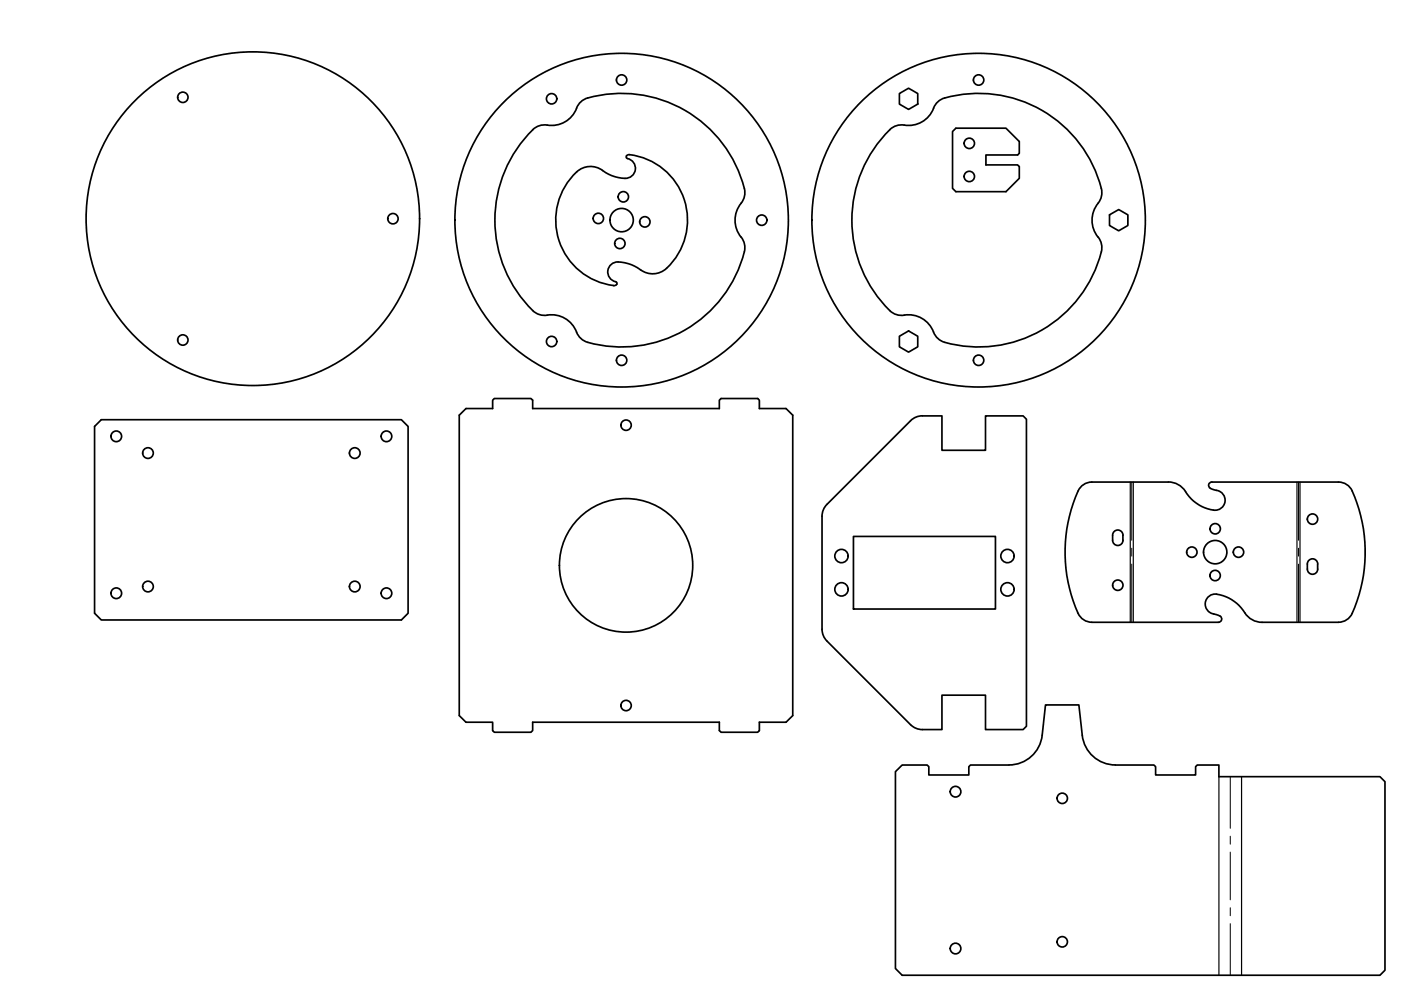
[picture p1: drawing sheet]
<svg xmlns="http://www.w3.org/2000/svg" width="420mm" height="297mm" viewBox="0 0 420 297" stroke-linecap="round" stroke-linejoin="round" font-family="sans-serif">
<!-- layer: Visible -->
<g fill="none" stroke="#000" stroke-width=".51">
<path d="M159.8 38.9a37.8 37.8 0 0 0 1.1 55l1.9 .6a9.5 9.5 0 0 1 7.8 1.8 12.8 12.8 0 0 1 3 4.4l.9 1a7.2 7.2 0 0 0 3.5 1.4 37.7 37.7 0 0 0 45.4-29l-.2-1.3-.5-1.2a8.1 8.1 0 0 1-.4-10.7M172.9 32.4a5.6 5.6 0 0 1 5.1-3.5 38 38 0 0 1 45.2 27.6M172.9 32.4a8.2 8.2 0 0 1-9.5 5l-1.9 .4-1.7 1.1M266.9 38.9a37.8 37.8 0 0 0 1 55l1.3 .5 1.3 .1a8.3 8.3 0 0 1 9.8 5.7l1.2 1.5a7.2 7.2 0 0 0 3.6 1.4 37.7 37.7 0 0 0 45.4-29l-.2-1.3-.6-1.2a8.1 8.1 0 0 1-.4-10.7M269.7 28l2.8-1.6 2.7 1.6v3.2l-2.7 1.6-2.8-1.6zM280 32.4a5.6 5.6 0 0 1 5.1-3.5 38 38 0 0 1 45.2 27.6M280 32.4a8.2 8.2 0 0 1-9.5 5l-2 .4-1.7 1.1M286.7 38.4h15l4 4v3.5l-.5 .5h-9.5v3h9.5l.5 .5v3.6l-4 4h-15l-1-1v-17.1zM223.2 56.5l.1 2-.3 1.3-.7 1.1M330.3 56.5l.2 1.3-.2 1.3-1 1.8M332.7 64.4l2.8-1.6 2.7 1.6v3.2l-2.7 1.6-2.8-1.6zM184.9 85.3v-.7a3.1 3.1 0 0 1-2.5-3.8 3.1 3.1 0 0 1 4-2.2l3 .8 1.8 .9a6.5 6.5 0 0 0 9.8-1 19.7 19.7 0 0 0 3.9-20.4 19.7 19.7 0 0 0-16.6-12.5 .57 .57 0 0 0-.5 .5 .57 .57 0 0 0 .4 .6 3.1 3.1 0 0 1 2.2 3.9 3.1 3.1 0 0 1-4 2l-3-.8-1.8-.9a6.4 6.4 0 0 0-9.7 .9 19.7 19.7 0 0 0-3.9 20.4 19.7 19.7 0 0 0 16.5 12.6l.4-.3"/>
<path d="M269.7 100.8l2.8-1.6 2.7 1.6v3.2l-2.7 1.5-2.8-1.5zM30.4 125.8h90l2 2v56l-2 2h-90l-2-2v-56zM137.7 124.4l2-1.9h8v-2.5l.5-.5h11l.5 .5v2.5h56v-2.5l.5-.5h11l.5 .5v2.5h8l2 1.9v90.1l-2 2h-8v2.5l-.5 .5h-11l-.5-.5v-2.5h-56v2.5l-.5 .5h-11l-.5-.5v-2.5h-8l-2-2zM276.6 124.7h5.9v10.3h13.1v-10.3h11.2l1 1v92l-1 1h-11.2v-10.3h-13.1v10.3l-6.4-.1-1.7-.4-1.3-1-25.1-25.1-1.2-1.9-.3-1.6M276.6 124.6l-1.6 .3-1.9 1.2-25.1 25.1M248 151.2l-1 1.4-.5 2.1v33.9M323.3 147.2a45.1 45.1 0 0 0 0 36.7M323.3 147.2a4.5 4.5 0 0 1 4.1-2.7h23a6.1 6.1 0 0 1 5.2 2.8M334.3 159.2a1.56 1.56 0 0 1 1.6-.2 1.56 1.56 0 0 1 .9 1.4v1.5a1.56 1.56 0 0 1-1.6 1.6 1.56 1.56 0 0 1-1.5-1.5l.1-2.1zM355.5 147.4a12.1 12.1 0 0 0 8.5 5.5M363 146.4a.99 .99 0 0 1-.5-1.1 .99 .99 0 0 1 1-.8h37.9a4.5 4.5 0 0 1 4.1 2.7 44.8 44.8 0 0 1-.3 37.2l-1.3 1.4-1.2 .5-1.3 .2h-22.9a6.4 6.4 0 0 1-5.7-3.6 11.9 11.9 0 0 0-8-4.8M363 146.4l1.8 .6"/>
<path d="M364.9 147a3 3 0 0 1 2.5 3.4 3 3 0 0 1-3.4 2.5M255.9 160.8h42.6v21.7h-42.6zM364.9 178.1a3 3 0 0 0-3.4 2.5 3 3 0 0 0 2.5 3.4M392.7 167.8a1.54 1.54 0 0 1 1.6-.1 1.54 1.54 0 0 1 .9 1.4v1.5a1.56 1.56 0 0 1-1.6 1.5 1.56 1.56 0 0 1-1.5-1.5v-2zM323.3 183.8a4.5 4.5 0 0 0 4.1 2.7h38M364 184l1.8 .6M365.8 184.6a1.01 1.01 0 0 1 .6 1.2 1.01 1.01 0 0 1-1 .7M312.5 220.4l1-9.1h10.1l1 9.1M312.5 220.4a10 10 0 0 1-9.9 8.9h-11.6l-.4 .5v2.5h-12v-2.5l-.6-.5h-7.4l-2.1 2v59l2.1 2h143.3l1.5-1.5v-56.5l-1.5-1.5h-48.4v-3.5h-6.4l-.5 .5v2.5h-12v-2.5l-.5-.5h-11.6M324.6 220.4a10 10 0 0 0 9.9 8.9"/>
<circle cx="54.8" cy="29.2" r="1.56"/>
<circle cx="165.4" cy="29.6" r="1.56"/>
<circle cx="186.4" cy="24" r="1.56"/>
<circle cx="293.5" cy="24" r="1.56"/>
<circle cx="186.9" cy="59" r="1.56"/>
<circle cx="290.7" cy="43" r="1.56"/>
<circle cx="290.7" cy="52.9" r="1.56"/>
<circle cx="75.8" cy="65.5" r="50"/>
<circle cx="117.8" cy="65.5" r="1.56"/>
<circle cx="179.4" cy="65.5" r="1.56"/>
<circle cx="185.9" cy="73" r="1.56"/>
<circle cx="186.4" cy="66" r="3.5"/>
<circle cx="186.4" cy="66" r="50"/>
<circle cx="193.4" cy="66.5" r="1.56"/>
<circle cx="228.4" cy="66" r="1.56"/>
<circle cx="293.5" cy="66" r="50"/>
<circle cx="54.8" cy="101.9" r="1.56"/>
<circle cx="165.4" cy="102.4" r="1.56"/>
<circle cx="186.4" cy="108" r="1.56"/>
<circle cx="293.5" cy="108" r="1.56"/>
<circle cx="34.9" cy="130.8" r="1.6"/>
<circle cx="44.4" cy="135.8" r="1.6"/>
<circle cx="106.4" cy="135.8" r="1.6"/>
<circle cx="115.9" cy="130.8" r="1.6"/>
<circle cx="187.8" cy="127.4" r="1.56"/>
<circle cx="364.4" cy="158.5" r="1.56"/>
<circle cx="393.6" cy="155.6" r="1.56"/>
<circle cx="34.9" cy="177.8" r="1.6"/>
<circle cx="44.4" cy="175.8" r="1.6"/>
<circle cx="106.4" cy="175.8" r="1.6"/>
<circle cx="115.9" cy="177.8" r="1.6"/>
<circle cx="187.8" cy="169.5" r="20"/>
<circle cx="252.4" cy="176.7" r="2"/>
<circle cx="252.4" cy="166.7" r="2"/>
<circle cx="302.1" cy="176.7" r="2"/>
<circle cx="302.1" cy="166.7" r="2"/>
<circle cx="335.2" cy="175.4" r="1.56"/>
<circle cx="357.4" cy="165.5" r="1.56"/>
<circle cx="364.4" cy="172.5" r="1.56"/>
<circle cx="364.4" cy="165.5" r="3.5"/>
<circle cx="371.4" cy="165.5" r="1.56"/>
<circle cx="187.8" cy="211.5" r="1.56"/>
<circle cx="286.6" cy="237.3" r="1.6"/>
<circle cx="318.6" cy="239.3" r="1.56"/>
<circle cx="286.6" cy="284.3" r="1.6"/>
<circle cx="318.6" cy="282.3" r="1.56"/>
</g>
<!-- layer: Center Lines -->
<path d="M339.4 144.5v17.4M389.4 144.5v17.4M339.4 164.3v2.4M339.4 169.1v17.4M389.4 164.3v2.4M389.4 169.1v17.4M369 232.8v15.5M369 250.6v2.4M369 255.4v14.3M369 272.1v2.4M369 276.8v15.5" fill="none" stroke="#000" stroke-width=".3"/>
<!-- layer: Visible Narrow -->
<path d="M339 144.5v42M339.9 144.5v42M389 144.5v42M389.9 144.5v42M365.5 232.8v59.5M372.3 232.8v59.5" fill="none" stroke="#000" stroke-width=".36"/>
</svg>
